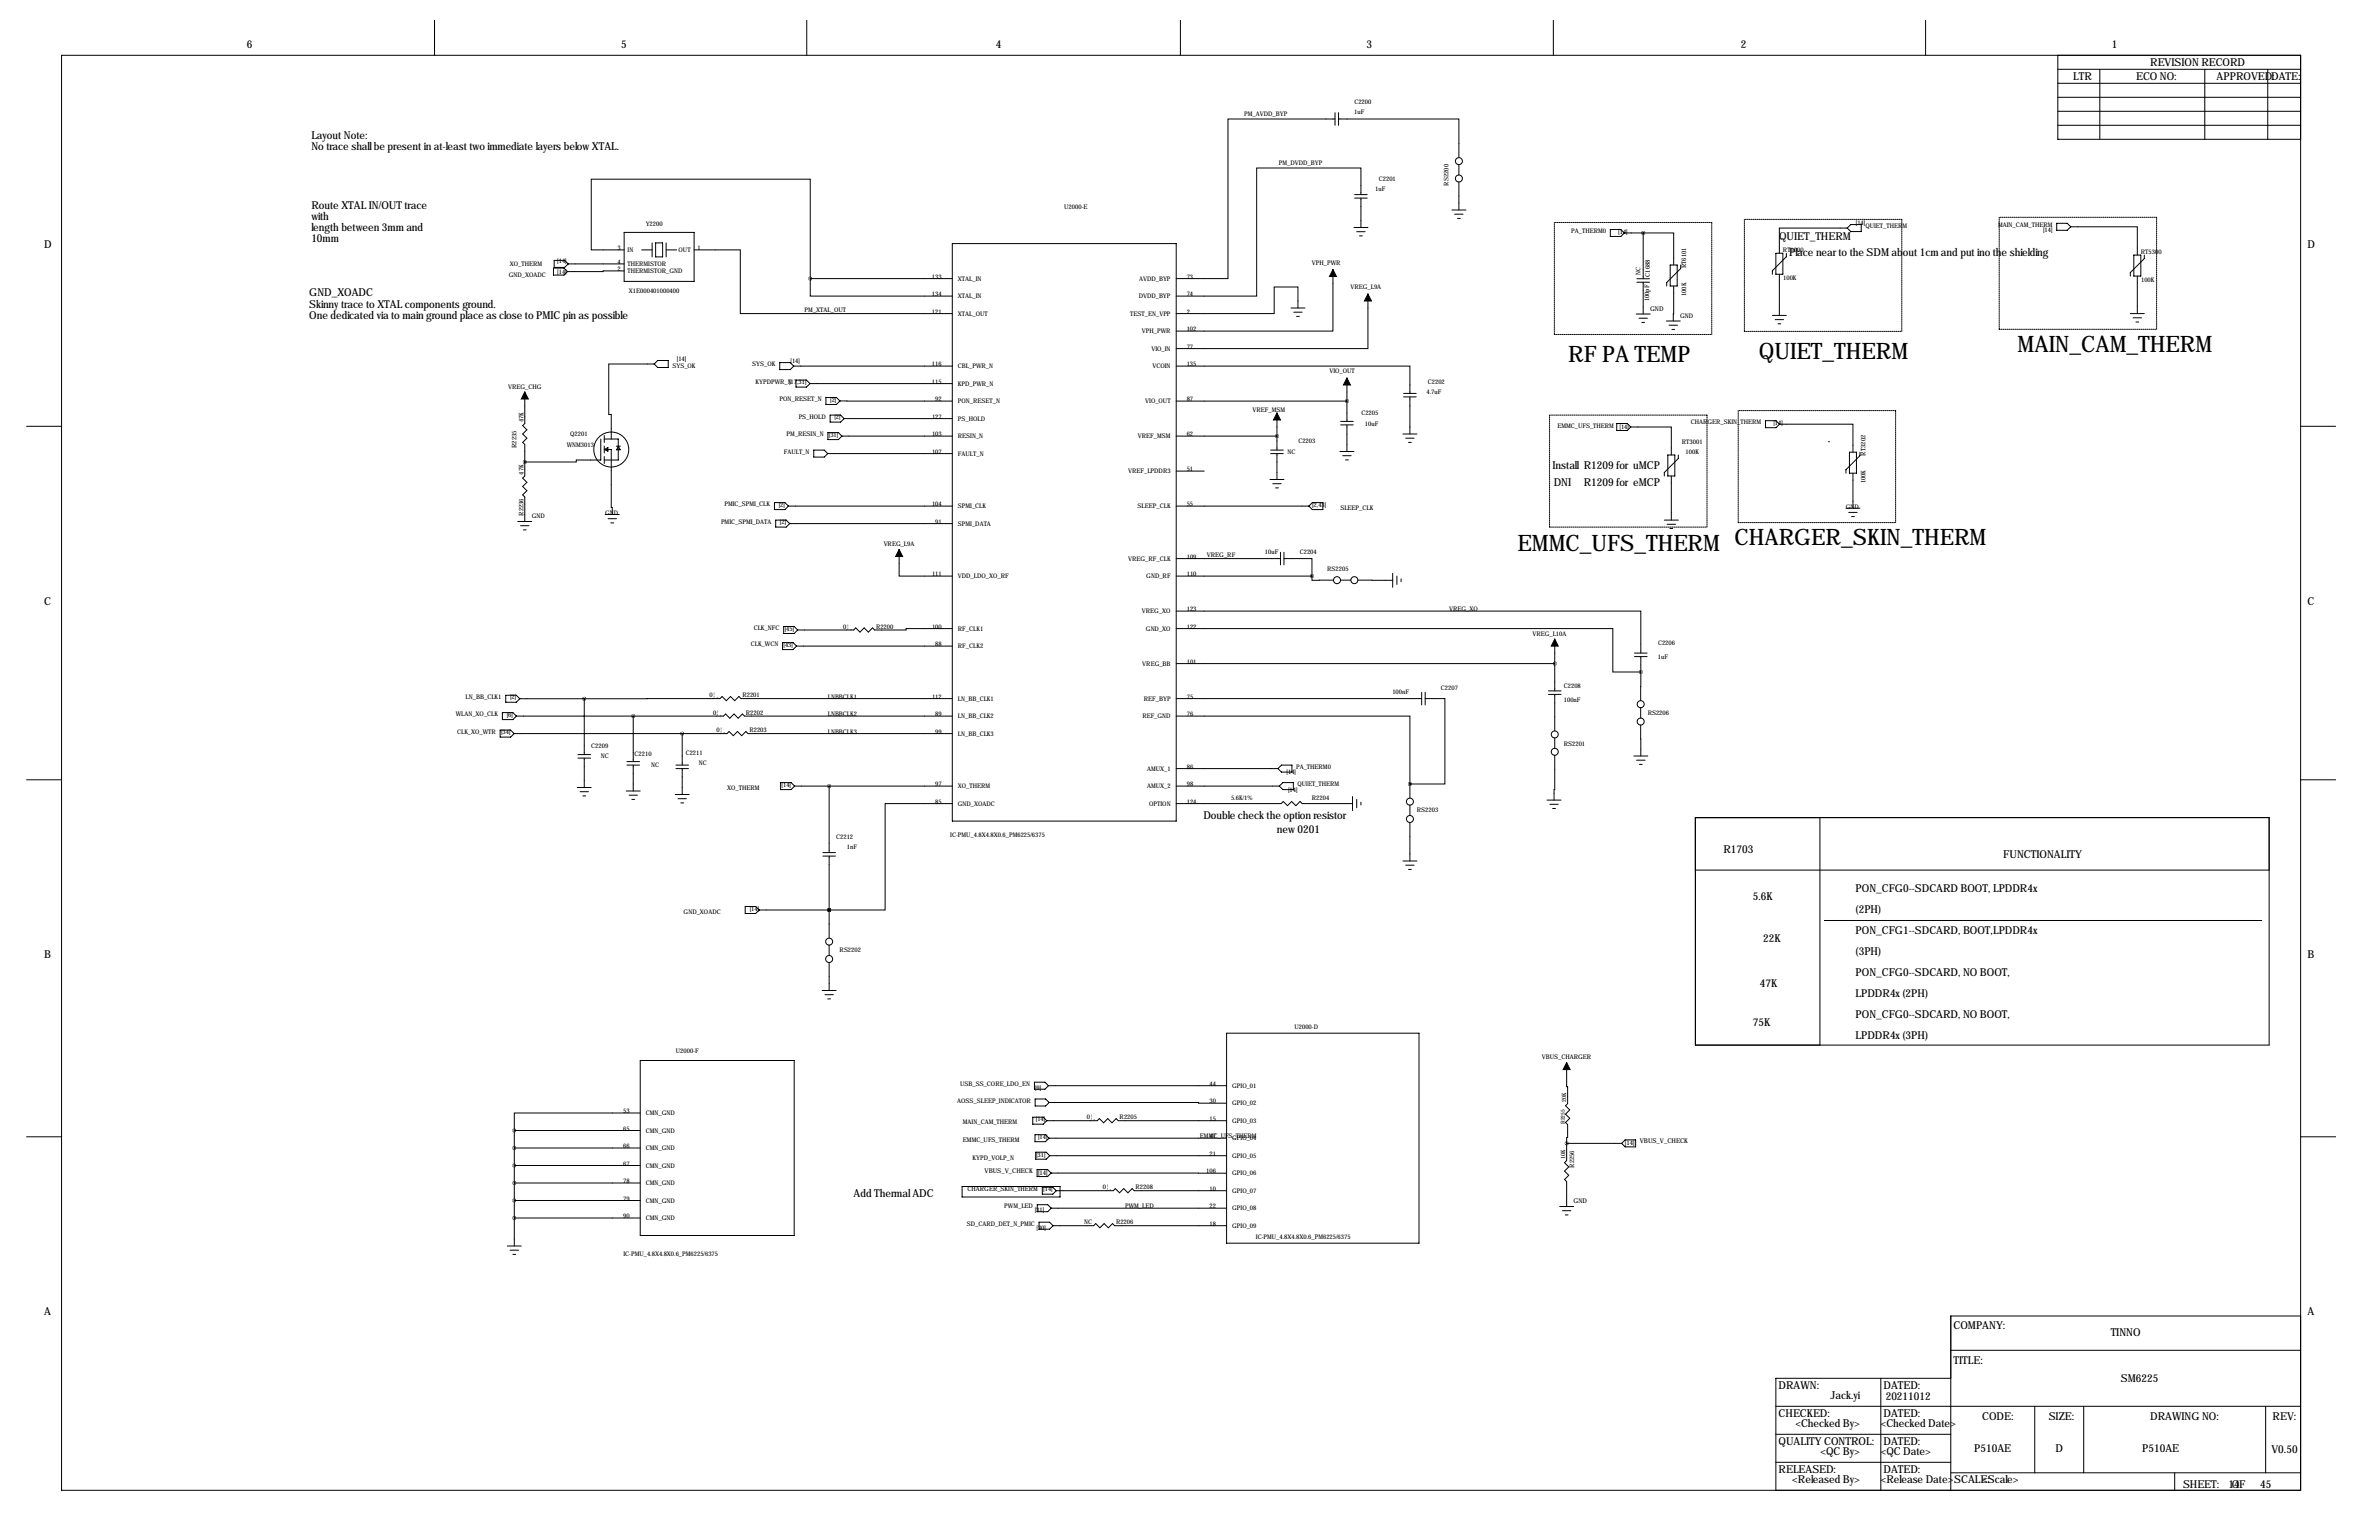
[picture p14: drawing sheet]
<svg xmlns="http://www.w3.org/2000/svg" width="864mm" height="559mm" viewBox="0 0 864 559" stroke-linecap="round" stroke-linejoin="round" font-family="sans-serif">
<defs><g id="words">
<g font-size="8.2">
<text x="569.3" y="131.5">RF PA TEMP</text>
<text x="638.5" y="130.3">QUIET_THERM</text>
<text x="732.4" y="127.6">MAIN_CAM_THERM</text>
<text x="550.9" y="199.8">EMMC_UFS_THERM CHARGER_SKIN_THERM</text>
</g>
<g font-size="4">
<text x="89.7" y="17.5">6</text>
<text x="225.5" y="17.5">5</text>
<text x="361.4" y="17.5">4</text>
<text x="496.1" y="17.5">3</text>
<text x="631.9" y="17.5">2</text>
<text x="766.6" y="17.5">1</text>
<text x="780.5" y="23.9">REVISION RECORD</text>
<text x="752.6" y="29">LTR</text>
<text x="775.5" y="29">ECO NO:</text>
<text x="804.7" y="29">APPROVED:DATE:</text>
<text x="113" y="50.4">Layout Note:</text>
<text x="113" y="54.5">No trace shall be present in at-least two immediate layers below XTAL.</text>
<text x="113" y="75.8">Route XTAL IN/OUT trace</text>
<text x="113" y="79.9">with</text>
<text x="113" y="83.9">length between 3mm and</text>
<text x="16" y="89.9">D</text>
<text x="113" y="88">10mm</text>
<text x="645.8" y="87.1">QUIET_THERM</text>
<text x="837.7" y="89.9">D</text>
<text x="649.5" y="92.9">Place near to the SDM about 1cm and put ino the shielding</text>
<text x="112.3" y="107.5">GND_XOADC</text>
<text x="112.3" y="111.6">Skinny trace to XTAL components ground.</text>
<text x="112.3" y="115.7">One dedicated via to main ground place as close to PMIC pin as possible</text>
<text x="563.6" y="170">Install R1209 for uMCP</text>
<text x="564" y="176.4">DNI</text>
<text x="574.9" y="176.4">R1209 for eMCP</text>
<text x="16" y="219.5">C</text>
<text x="837.7" y="219.5">C</text>
<text x="436.9" y="297.2">Double check the option resistor</text>
<text x="463.5" y="302.3">new 0201</text>
<text x="625.6" y="309.4">R1703</text>
<text x="727.2" y="311.4">FUNCTIONALITY</text>
<text x="673.6" y="323.7">PON_CFG0--SDCARD BOOT, LPDDR4x</text>
<text x="636.3" y="326.5">5.6K</text>
<text x="673.6" y="331.3">(2PH)</text>
<text x="640.1" y="341.7">22K</text>
<text x="673.6" y="338.9">PON_CFG1--SDCARD, BOOT,LPDDR4x</text>
<text x="16" y="347.7">B</text>
<text x="673.6" y="346.6">(3PH)</text>
<text x="837.7" y="347.7">B</text>
<text x="638.8" y="358.2">47K</text>
<text x="673.6" y="354.2">PON_CFG0--SDCARD, NO BOOT,</text>
<text x="673.6" y="361.8">LPDDR4x (2PH)</text>
<text x="673.6" y="369.4">PON_CFG0--SDCARD, NO BOOT,</text>
<text x="636.3" y="372.2">75K</text>
<text x="673.6" y="377">LPDDR4x (3PH)</text>
<text x="309.9" y="434.3">Add Thermal ADC</text>
<text x="16" y="477.3">A</text>
<text x="837.7" y="477.3">A</text>
<text x="709.2" y="482.3">COMPANY:</text>
<text x="766.2" y="484.9">TINNO</text>
<text x="709.2" y="495">TITLE:</text>
<text x="645.7" y="503.9">DRAW</text>
<text x="657" y="503.9">N:</text>
<text x="683.8" y="503.9">DATED:</text>
<text x="769.9" y="501.4">SM6225</text>
<text x="664.5" y="507.8">Jack.yi</text>
<text x="684.5" y="508.1">20211012</text>
<text x="645.7" y="514.1">CHECKED:</text>
<text x="683.8" y="514.1">DATED:</text>
<text x="719.6" y="515.4">CODE:</text>
<text x="743.7" y="515.4">SIZE:</text>
<text x="780.5" y="515.4">DRAW</text>
<text x="791.9" y="515.4">ING NO:</text>
<text x="825" y="515.4">REV:</text>
<text x="651.8" y="518">&lt;Checked By&gt;</text>
<text x="682.7" y="518">&lt;Checked Date&gt;</text>
<text x="645.7" y="524.3">QUALITY CONTROL:</text>
<text x="683.8" y="524.3">DATED:</text>
<text x="716.7" y="526.8">P510AE</text>
<text x="746.2" y="526.8">D</text>
<text x="777.7" y="526.8">P510AE</text>
<text x="824.5" y="527.1">V0.50</text>
<text x="660.8" y="528.1">&lt;QC By&gt;</text>
<text x="682.7" y="528.1">&lt;QC Date&gt;</text>
<text x="645.7" y="534.4">RELEASED:</text>
<text x="650.6" y="538.3">&lt;Released By&gt;</text>
<text x="682.7" y="538.3">&lt;Release Date&gt;SCALE:</text>
<text x="683.8" y="534.4">DATED:</text>
<text x="719.6" y="538.3">&lt;Scale&gt;</text>
<text x="792.5" y="539.8">SHEET:</text>
<text x="809" y="539.8">14</text>
<text x="810.2" y="539.8">OF</text>
<text x="820.4" y="539.8">45</text>
</g>
<g font-size="2.4">
<text x="599" y="112.7">GND</text>
<text x="589.8" y="415.5">[14]</text>
<text x="595.3" y="414.9">VBUS_V_CHECK</text>
<text x="357.4" y="425.7">VBUS_V_CHECK</text>
<text x="376.8" y="426.2">[14]</text>
<text x="571.2" y="436.5">GND</text>
</g>
<g font-size="2.3">
<text x="451.7" y="41.9">PM_AVDD_BYP</text>
<text x="491.6" y="41.4">1uF</text>
<text x="491.6" y="37.6">C2200</text>
<text x="464.2" y="59.7">PM_DVDD_BYP</text>
<text x="500.5" y="65.5">C2201</text>
<text x="499.2" y="69.3">1uF</text>
<text x="525.8" y="67.3" transform="rotate(-90 525.8 67.3)">RS2200</text>
<text x="386.4" y="75.7">U2000-E</text>
<text x="234.4" y="82">Y2200</text>
<text x="673.7" y="81.8">[14]</text>
<text x="677.1" y="82.8">QUIET_THERM</text>
<text x="725.3" y="82.3">MAIN_CAM_THERM</text>
<text x="570.4" y="84.5">PA_THERM0</text>
<text x="587.5" y="84.8">[14]</text>
<text x="741.6" y="84.3">[14]</text>
<text x="202.3" y="95.5">[14]</text>
<text x="224.1" y="95.8">4</text>
<text x="224.1" y="90.7">3</text>
<text x="227.8" y="91.4">IN</text>
<text x="246.3" y="91.4">OUT</text>
<text x="253.2" y="90.7">1</text>
<text x="647.2" y="91.4">RT1000</text>
<text x="777.2" y="92.1">RT5300</text>
<text x="184.7" y="100.3">GND_XOADC</text>
<text x="185.1" y="96.5">XO_THERM</text>
<text x="202.3" y="99.3">[14]</text>
<text x="224.1" y="98.3">2</text>
<text x="227.8" y="96.5">THERMISTOR</text>
<text x="227.8" y="99.1">THERMISTOR_GND</text>
<text x="338.3" y="101.1">133</text>
<text x="347.7" y="101.9">XTAL_IN</text>
<text x="413.5" y="101.9">AVDD_BYP</text>
<text x="430.8" y="101.1">73</text>
<text x="476.2" y="96">VPH_PW</text>
<text x="485.1" y="96">R</text>
<text x="595.5" y="99.8" transform="rotate(-90 595.5 99.8)">NC</text>
<text x="598.9" y="100.3" transform="rotate(-90 598.9 100.3)">C1688</text>
<text x="612.1" y="97.4" transform="rotate(-90 612.1 97.4)">RT6101</text>
<text x="647.3" y="101.6">100K</text>
<text x="228.3" y="106.2">X1E000401000400</text>
<text x="338.3" y="107.4">134</text>
<text x="430.8" y="107.4">74</text>
<text x="490.2" y="104.9">VREG_L9A</text>
<text x="612.1" y="107.5" transform="rotate(-90 612.1 107.5)">100K</text>
<text x="777.2" y="102.2">100K</text>
<text x="292.1" y="113">PM_XTAL_OUT</text>
<text x="338.3" y="113.8">121</text>
<text x="347.7" y="108.2">XTAL_IN</text>
<text x="413.4" y="108.2">DVDD_BYP</text>
<text x="430.8" y="113.8">2</text>
<text x="598.6" y="109.4" transform="rotate(-90 598.6 109.4)">100pF</text>
<text x="347.7" y="114.6">XTAL_OUT</text>
<text x="410.3" y="114.6">TEST_EN_VPP</text>
<text x="609.9" y="115.2">GND</text>
<text x="414.5" y="120.9">VPH_PW</text>
<text x="423.4" y="120.9">R</text>
<text x="430.8" y="120.1">102</text>
<text x="245.7" y="131.1">[14]</text>
<text x="287" y="131.8">[14]</text>
<text x="418" y="127.3">VIO_IN</text>
<text x="430.8" y="126.5">77</text>
<text x="244.1" y="133.6">SYS_OK</text>
<text x="273.1" y="132.8">SYS_OK</text>
<text x="338.3" y="132.8">116</text>
<text x="347.7" y="133.6">CBL_PW</text>
<text x="356.3" y="133.6">R_N</text>
<text x="418.4" y="133.6">VCOIN</text>
<text x="430.8" y="132.8">135</text>
<text x="482.6" y="135.4">VIO_OUT</text>
<text x="184.4" y="141">VREG_CHG</text>
<text x="274.2" y="139.2">KYPDPW</text>
<text x="283.2" y="139.2">R_N</text>
<text x="286.4" y="139.5">[17,31]</text>
<text x="338.3" y="139.2">115</text>
<text x="347.7" y="140">KPD_PW</text>
<text x="356.4" y="140">R_N</text>
<text x="517.8" y="143">4.7uF</text>
<text x="518.3" y="139.2">C2202</text>
<text x="283" y="145.5">PON_RESET_N</text>
<text x="301.4" y="145.8">[2]</text>
<text x="339.5" y="145.5">92</text>
<text x="347.7" y="146.3">PON_RESET_N</text>
<text x="415.7" y="146.3">VIO_OUT</text>
<text x="430.8" y="145.5">87</text>
<text x="454.7" y="149.4">VREF_MSM</text>
<text x="190" y="153.2" transform="rotate(-90 190 153.2)">47K</text>
<text x="289.9" y="151.9">PS_HOLD</text>
<text x="302.9" y="152.2">[2]</text>
<text x="338.3" y="151.9">127</text>
<text x="347.7" y="152.7">PS_HOLD</text>
<text x="494.2" y="150.6">C2205</text>
<text x="495.5" y="154.4">10uF</text>
<text x="565.3" y="155.3">EMMC_UFS_THERM</text>
<text x="587.9" y="155.6">[14]</text>
<text x="613.8" y="153.9">CHARGER_SKIN_THERM</text>
<text x="643.8" y="154.2">[14]</text>
<text x="207" y="158.2">Q2201</text>
<text x="285.6" y="158.2">PM_RESIN_N</text>
<text x="300.9" y="158.5">[31]</text>
<text x="338.3" y="158.2">103</text>
<text x="347.7" y="159">RESIN_N</text>
<text x="413.1" y="159">VREF_MSM</text>
<text x="430.8" y="158.2">62</text>
<text x="471.3" y="160.8">C2203</text>
<text x="610.6" y="161">RT3001</text>
<text x="187.5" y="162.5" transform="rotate(-90 187.5 162.5)">R2235</text>
<text x="205.7" y="162.1">W</text>
<text x="207.7" y="162.1">NM3013</text>
<text x="284.5" y="164.6">FAULT_N</text>
<text x="338.3" y="164.6">107</text>
<text x="347.7" y="165.4">FAULT_N</text>
<text x="467.4" y="164.6">NC</text>
<text x="611.9" y="164.8">100K</text>
<text x="677.2" y="165.3" transform="rotate(-90 677.2 165.3)">RT3202</text>
<text x="190" y="172.2" transform="rotate(-90 190 172.2)">47K</text>
<text x="409.5" y="171.7">VREF_LPDDR3</text>
<text x="430.8" y="170.9">51</text>
<text x="677.2" y="175.4" transform="rotate(-90 677.2 175.4)">100K</text>
<text x="263" y="183.6">PMIC_SPMI_CLK</text>
<text x="282.7" y="183.9">[2]</text>
<text x="338.3" y="183.6">104</text>
<text x="347.7" y="184.4">SPMI_CLK</text>
<text x="413" y="184.4">SLEEP_CLK</text>
<text x="430.8" y="183.6">55</text>
<text x="476.3" y="183.9">[2,43]</text>
<text x="486.6" y="184.9">SLEEP_CLK</text>
<text x="670.1" y="184.7">GND</text>
<text x="190" y="187.2" transform="rotate(-90 190 187.2)">R2236</text>
<text x="193" y="188">GND</text>
<text x="219.7" y="187">GND</text>
<text x="261.7" y="190">PMIC_SPMI_DATA</text>
<text x="283.1" y="190.3">[2]</text>
<text x="339.5" y="190">91</text>
<text x="347.7" y="190.8">SPMI_DATA</text>
<text x="320.8" y="198.1">VREG_L9A</text>
<text x="409.5" y="203.5">VREG_RF_CLK</text>
<text x="430.8" y="202.7">109</text>
<text x="438.1" y="201.9">VREG_RF</text>
<text x="459.2" y="200.9">10uF</text>
<text x="471.8" y="200.9">C2204</text>
<text x="338.3" y="209">111</text>
<text x="347.7" y="209.8">VDD_LDO_XO_RF</text>
<text x="416.1" y="209.8">GND_RF</text>
<text x="430.8" y="209">110</text>
<text x="481.8" y="207.2">RS2205</text>
<text x="430.8" y="221.7">123</text>
<text x="526" y="221.7">VREG_XO</text>
<text x="414.5" y="222.5">VREG_XO</text>
<text x="273.6" y="228.6">CLK_NFC</text>
<text x="284.9" y="228.9">[45]</text>
<text x="306.1" y="228.1">0¦¸</text>
<text x="318" y="228.1">R2200</text>
<text x="338.3" y="228.1">100</text>
<text x="347.7" y="228.9">RF_CLK1</text>
<text x="416" y="228.9">GND_XO</text>
<text x="430.8" y="228.1">122</text>
<text x="556.3" y="230.6">VREG_L10A</text>
<text x="601.9" y="233.9">C2206</text>
<text x="272.5" y="234.4">CLK_W</text>
<text x="279.6" y="234.4">CN</text>
<text x="284.5" y="234.7">[43]</text>
<text x="339.5" y="234.4">88</text>
<text x="347.7" y="235.2">RF_CLK2</text>
<text x="601.8" y="239">1uF</text>
<text x="414.7" y="241.6">VREG_BB</text>
<text x="430.8" y="240.8">101</text>
<text x="505.4" y="251.7">100nF</text>
<text x="523.1" y="250.4">C2207</text>
<text x="567.7" y="249.7">C2208</text>
<text x="169" y="253.5">LN_BB_CLK1</text>
<text x="185.2" y="253.8">[2]</text>
<text x="257.6" y="253">0¦¸</text>
<text x="269.5" y="253">R2201</text>
<text x="300.5" y="253.5">LNBBCLK1</text>
<text x="338.3" y="253.5">112</text>
<text x="347.7" y="254.3">LN_BB_CLK1</text>
<text x="415.2" y="254.3">REF_BYP</text>
<text x="430.8" y="253.5">75</text>
<text x="567.7" y="254.8">100nF</text>
<text x="165.4" y="259.8">W</text>
<text x="167.4" y="259.8">LAN_XO_CLK</text>
<text x="183.9" y="260.1">[6]</text>
<text x="258.8" y="259.3">0¦¸</text>
<text x="270.8" y="259.3">R2202</text>
<text x="300.5" y="259.8">LNBBCLK2</text>
<text x="339.5" y="259.8">89</text>
<text x="347.7" y="260.6">LN_BB_CLK2</text>
<text x="414.7" y="260.6">REF_GND</text>
<text x="430.8" y="259.8">76</text>
<text x="598.1" y="259.3">RS2206</text>
<text x="165.9" y="266.2">CLK_XO_W</text>
<text x="177.3" y="266.2">TR</text>
<text x="181.9" y="266.5">[34]</text>
<text x="260.1" y="265.7">0¦¸</text>
<text x="272" y="265.7">R2203</text>
<text x="300.5" y="266.2">LNBBCLK3</text>
<text x="339.5" y="266.2">99</text>
<text x="347.7" y="267">LN_BB_CLK3</text>
<text x="214.6" y="271.3">C2209</text>
<text x="218.1" y="275.1">NC</text>
<text x="230.4" y="274.3">C2210</text>
<text x="248.9" y="273.8">C2211</text>
<text x="567.7" y="270.5">RS2201</text>
<text x="236.4" y="278.1">NC</text>
<text x="253.6" y="277.6">NC</text>
<text x="416.4" y="279.7">AMUX_1</text>
<text x="430.8" y="278.9">86</text>
<text x="467.1" y="280.9">[14]</text>
<text x="470.5" y="278.9">PA_THERM0</text>
<text x="264" y="286.5">XO_THERM</text>
<text x="283.7" y="285.5">[14]</text>
<text x="339.5" y="285.2">97</text>
<text x="347.7" y="286">XO_THERM</text>
<text x="416.4" y="286">AMUX_2</text>
<text x="430.8" y="285.2">98</text>
<text x="467.6" y="287.3">[14]</text>
<text x="471" y="285.2">QUIET_THERM</text>
<text x="339.5" y="291.6">85</text>
<text x="347.7" y="292.4">GND_XOADC</text>
<text x="417.2" y="292.4">OPTION</text>
<text x="430.8" y="291.6">124</text>
<text x="446.9" y="290.3">5.6K/1%</text>
<text x="476.2" y="290.3">R2204</text>
<text x="514.3" y="294.6">RS2203</text>
<text x="303.5" y="304.3">C2212</text>
<text x="345" y="303.8">IC-PMU_4.8X4.8X0.6_PM6225/6375</text>
<text x="307.5" y="308.1">1nF</text>
<text x="248.2" y="331.5">GND_XOADC</text>
<text x="272.2" y="330.5">[14]</text>
<text x="304.8" y="345.4">RS2202</text>
<text x="469.9" y="373.4">U2000-D</text>
<text x="245.4" y="382">U2000-F</text>
<text x="559.7" y="384.3">VBUS_CHARGER</text>
<text x="348.5" y="394">USB_SS_CORE_LDO_EN</text>
<text x="375.8" y="395.5">[9]</text>
<text x="439.1" y="394">44</text>
<text x="447.3" y="394.7">GPIO_01</text>
<text x="347.5" y="400.1">AOSS_SLEEP_INDICATOR</text>
<text x="439.1" y="400.3">30</text>
<text x="447.3" y="401.1">GPIO_02</text>
<text x="226.2" y="403.9">53</text>
<text x="234.4" y="404.6">CMN_GND</text>
<text x="349.5" y="407.9">MAIN_CAM_THERM</text>
<text x="376" y="406.9">[14]</text>
<text x="394.5" y="406.2">0¦¸</text>
<text x="406.4" y="406.2">R2205</text>
<text x="439.1" y="406.7">15</text>
<text x="447.3" y="407.4">GPIO_03</text>
<text x="226.2" y="410.2">65</text>
<text x="234.4" y="411">CMN_GND</text>
<text x="376.9" y="413.3">[14]</text>
<text x="435.6" y="412.8">EMMC_UFS_THERM</text>
<text x="439.1" y="413">47</text>
<text x="447.3" y="413.8">GPIO_04</text>
<text x="226.2" y="416.6">66</text>
<text x="234.4" y="417.3">CMN_GND</text>
<text x="349.6" y="414.3">EMMC_UFS_THERM</text>
<text x="376.1" y="419.9">[31]</text>
<text x="439.1" y="419.4">21</text>
<text x="226.2" y="422.9">67</text>
<text x="234.4" y="423.7">CMN_GND</text>
<text x="353.1" y="420.9">KYPD_VOLP_N</text>
<text x="437.9" y="425.7">106</text>
<text x="447.3" y="420.1">GPIO_05</text>
<text x="571.4" y="423.7" transform="rotate(-90 571.4 423.7)">R2256</text>
<text x="226.2" y="429.3">78</text>
<text x="234.4" y="430">CMN_GND</text>
<text x="400.3" y="431.6">0¦¸</text>
<text x="412.2" y="431.6">R2208</text>
<text x="447.3" y="426.5">GPIO_06</text>
<text x="226.2" y="435.6">79</text>
<text x="234.4" y="436.4">CMN_GND</text>
<text x="351.3" y="432.1">CHARGER_SKIN_THERM</text>
<text x="378.7" y="432.3">[14]</text>
<text x="439.1" y="432.1">10</text>
<text x="447.3" y="432.8">GPIO_07</text>
<text x="226.2" y="442">90</text>
<text x="234.4" y="442.7">CMN_GND</text>
<text x="364.6" y="438.4">PW</text>
<text x="367.9" y="438.4">M_LED</text>
<text x="375.6" y="439.9">[31]</text>
<text x="408.4" y="438.2">PW</text>
<text x="411.7" y="438.2">M_LED</text>
<text x="439.1" y="438.4">22</text>
<text x="447.3" y="439.2">GPIO_08</text>
<text x="351" y="444.8">SD_CARD_DET_N_PMIC</text>
<text x="376.3" y="446.3">[30]</text>
<text x="393.6" y="444.3">NC</text>
<text x="405.1" y="444.3">R2206</text>
<text x="439.1" y="444.8">18</text>
<text x="447.3" y="445.5">GPIO_09</text>
<text x="455.9" y="449.6">IC-PMU_4.8X4.8X0.6_PM6225/6375</text>
<text x="226.3" y="455.7">IC-PMU_4.8X4.8X0.6_PM6225/6375</text>
</g>
<g font-size="2.1">
<text x="568.5" y="399.9" transform="rotate(-90 568.5 399.9)">20K</text>
<text x="568.1" y="420.6" transform="rotate(-90 568.1 420.6)">10K</text>
</g>
<text font-size="2" x="568.1" y="407.9" transform="rotate(-90 568.1 407.9)">R2255</text>
</g></defs>
<g fill="none" stroke="#000" stroke-width=".36">
<path d="M157.7 7.4v12.7M292.9 7.4v12.7M428.5 7.4v12.7M563.9 7.4v12.7M699 7.4v12.7M22.4 20.1h812.8v520.7h-812.8zM747 35.3h88.2M747 30.2h88.2M747 25.1h88.2M747 20.1v30.4h88.2M762.3 25.1v25.4M800.4 25.1v25.4"/>
<path d="M823.2 25.1v25.4M484.6 43.2h-38.8v57.9h-18.8M484.6 40.9v4.6M485.9 40.9v4.6M485.9 43.2h43.7v13.9M529.6 59.7v3.8M747 45.5h88.2M747 40.4h88.2M491.7 70.6h4.6M491.7 71.9h4.6M494 70.6v-9.6h-37.8v46.4h-29.2M494 71.9v10.7"/>
<path d="M527 76.2h5.1M528.1 77.7h3M529.1 79.2h1M529.6 66v10.2M200.9 97.3h3.8l1.3 1.3-1.3 1.2h-3.8zM201.2 94.5h3.8l1.2 1.3-1.2 1.2h-3.8zM206.2 95.8h20.4M226.6 84.3h25.4v17.8h-25.4zM226.6 90.7h-12v-25.7h79.5v36.1M226.6 98.3l-20.6 .3M232.9 90.7h3.8M236.7 88.1v5.1"/>
<path d="M238 88.1h2.5v5.1h-2.5zM241.8 88.1v5.1M241.8 90.7h3.8M252 90.7h16.7v23.1h77M345.7 88.4h81.3v209.5h-81.3zM483.9 97.8v22.3h-56.9M491.5 82.6h5.1M492.5 84.1h3.1M493.5 85.6h1M584.6 83.3h3.8l1.2 1.2-1.2 1.3h-3.8zM596.5 84.5h11.1v11.7M596.5 84.5v16.6"/>
<path d="M596.5 84.5h-6.9M606.3 96.2h2.5v7.6h-2.5zM610.1 96.2v1.2l-5.1 5.1v1.3M644.7 91.9h2.5v7.6h-2.5zM645.9 99.5v15M648.5 91.9v1.3l-5.1 5v1.3M670.6 82.8h-24.7v9.1M670.6 82.8l1.2-1.3h3.8v2.5h-3.8zM746.6 81h3.8l1.3 1.3-1.3 1.3h-3.8zM751.7 82.3h24.2v10.3M774.6 92.6h2.5v7.6h-2.5zM778.4 92.6v1.2l-5.1 5.1v1.3"/>
<path d="M294.1 101.1v6.3h51.6M294.1 101.1h51.6M468.6 111.8h5.1M469.6 113.3h3.1M470.7 114.8h1M471.2 111.8v-7.7h-8.7v9.7h-35.5M496.6 106.7v19.8h-69.6M594 113.9h5M594.2 101.1h4.6M594.2 102.4h4.6M595 115.5h3M596 117h1"/>
<path d="M596.5 102.4v11.5M604.9 116.5h5.1M605.9 118h3M606.9 119.5h1M607.6 103.8l-.2 12.7M643.4 114.5h5.1M644.4 116h3M645.4 117.5h1M773.3 113.8h5.1M774.3 115.3h3.1M775.4 116.8h1M775.9 100.2v13.6"/>
<path d="M237.5 132.1h-16.5v18.3h.9v8.9M237.5 132.1l1.3-1.3h3.8v2.6h-3.8zM283.1 131.6h3.8l1.2 1.2-1.2 1.3h-3.8zM288.1 132.8h57.6M289 137.9h3.8l1.2 1.3-1.2 1.3h-3.8zM294 139.2h51.7M427 132.8h84.8v9.9M488.9 137.2v15.7M9.7 154.7h12.7M190.5 142.2v11.5l-.8 .7 1.6 1.6-1.6 1.5 1.6 1.5-1.6 1.5 .8 .8v11.4l-.8 .8 1.6 1.5-1.6 1.5 1.6 1.6-1.6 1.5 .8 .7v8.9M218.1 159.3v7.6h-8.9v.7h-18.7M219.4 158v2.6"/>
<path d="M219.4 159.3h5v7.6h-5M299.8 144.2h3.8l1.3 1.3-1.3 1.3h-3.8zM300.5 157h3.8l1.3 1.2-1.3 1.3h-3.8zM301.3 150.6h3.9l1.2 1.3-1.2 1.3h-3.9zM304.9 145.5h40.8M305.6 158.2h40.1M306.4 151.9h39.3M463.5 149.9v13.4M463.6 158.2h-36.6M486.7 154.2h4.5M486.7 152.9h4.5M488.9 154.2v9.6"/>
<path d="M489 145.5h-62M509.3 157.5h5M509.5 144h4.6M509.5 142.7h4.6M510.3 159h3M511.8 144v13.5M586.9 153.7h3.8l1.3 1.2-1.3 1.3h-3.8zM592 154.9h14.7v10.2M640.9 152.7h3.8l1.3 1.2-1.3 1.3h-3.8zM646 153.9h26.6v10.2M835.2 154.7h12.7M219.4 161.8v2.6"/>
<path d="M219.4 165.7v2.5M219.5 163.1l1.2 .6v-1.3l-1.3 .7h2.5v21.1h.4l-.1 2.5M223.7 161.9h1.5M224.4 161.9l.7 1.3h-1.3l.6-1.2M295.4 163.3h3.8l1.3 1.3-1.3 1.3h-3.8zM300.5 164.6h45.2M427 170.9h10.1M461 174h5.1M461.3 163.3h4.5M461.3 164.6h4.5M462 175.5h3.1M463 177h1.1"/>
<path d="M463.5 164.6v9.4M486.4 163.8h5.1M487.4 165.4h3.1M488.4 166.9h1.1M511.3 160.5h1M605.4 165.1h2.6v7.6h-2.6zM606.7 172.7v16M609.2 165.1v1.3l-5 5v1.3M663.8 160.3h.1M671.4 164.1h2.5v7.6h-2.5zM672.6 171.7v12.7M675.2 164.1v1.3l-5.1 5v1.3"/>
<path d="M188 189.2h5M189 190.8h3M190 192.3h1M219.7 186.7h5.1M220.7 188.2h3.1M221.7 189.7h1.1M281.1 182.4h3.8l1.3 1.2-1.3 1.3h-3.8zM281.6 188.7h3.8l1.3 1.3-1.3 1.3h-3.8zM286.2 183.6h59.5M286.7 190h59M326.4 199.4v9.6h19.3M427 183.6h48.1"/>
<path d="M475.1 183.6l1.3-1.2h3.8v2.5h-3.8zM604.2 188.7h5M605.2 190.2h3M606.2 191.8h1M670.1 184.4h5.1M671.1 185.9h3.1M672.1 187.5h1M427 209h49.3M427 202.7h37.8M464.8 200.4v4.6M466.1 200.4v4.6M466.1 202.7h10.2v6.3"/>
<path d="M476.3 209v1.6l7.7-.1M486.6 210.5h3.8M492.9 210.5l12.7 .1M505.6 208v5.1M507.1 209v3.1M508.6 210.1v1M284.1 233.2h3.8l1.3 1.2-1.3 1.3h-3.8zM284.5 227.3h3.8l1.3 1.3-1.3 1.3h-3.8zM289.2 234.4h56.5M345.7 228.1h-16.8v.5h-11.4l-.8-.8-1.5 1.6-1.5-1.6-1.5 1.6-1.6-1.6-.7 .8h-20.3M427 221.7h168.6v15.3M427 228.1h158.5v15.7h10.1"/>
<path d="M564.4 231.9v18.8M593.3 237h4.6M593.3 238.3h4.6M595.6 238.3v5.5M182.4 258.6h3.8l1.3 1.2-1.3 1.3h-3.8zM183.6 252.3h3.8l1.3 1.2-1.3 1.3h-3.8zM187.5 259.8h75.1l.8-.7 1.5 1.5 1.5-1.5 1.6 1.5 1.5-1.5 .8 .7h75.4M188.7 253.5h23.4M212.1 253.5v20.3M229.9 259.8v16.6M345.7 253.5h-76.7l-.8-.8-1.5 1.6-1.5-1.6-1.5 1.6-1.6-1.6-.7 .8h-49.3M427 259.8h84.8v24.7"/>
<path d="M427 253.5h89.1M427 240.8h137.4M516.1 251.2v4.6M517.3 253.5h7.2v31h-12.7M517.3 251.2v4.6M562.1 250.7h4.6M562.1 252h4.6M564.4 252v13.2M595.6 256.7v3.9M595.6 243.8v10.4M181.6 264.9h3.8l1.2 1.3-1.2 1.3h-3.8zM186.6 266.2h77.3l.8-.8 1.5 1.6 1.5-1.6 1.5 1.6 1.6-1.6 .7 .8h74.2"/>
<path d="M209.8 273.8h4.6M209.8 275.1h4.6M212.1 275.1v10.6M227.6 276.4h4.6M227.6 277.6h4.6M229.9 277.6v9.4M245.4 278.9h4.5M245.4 277.6h4.5M247.6 278.9v9.4M247.7 266.2l-.1 11.4M427 278.9h36.9M463.9 278.9l1.3-1.3h3.8v2.6h-3.8z"/>
<path d="M564.4 274.1v12.4h-.3v3.8M564.4 267.7v3.8M593.1 274.3h5.1M594.1 275.8h3.1M595.1 277.4h1M595.6 263.1v11.2M9.7 283h12.7M209.6 285.8h5M210.6 287.3h3M211.6 288.8h1M227.3 287h5.1M228.3 288.5h3.1"/>
<path d="M229.4 290.1h1M245.1 288.3h5.1M246.1 289.8h3.1M247.1 291.3h1.1M283.4 284h3.8l1.2 1.2-1.2 1.3h-3.8zM288.4 285.2h57.3M301 285.2v24.2M345.7 291.6h-24.4v38.6h-20.3M427 291.6h38.1l.7-.8 1.6 1.6 1.5-1.6 1.5 1.6 1.5-1.6 .8 .8h18.3M427 285.2h37.4M464.4 285.2l1.3-1.2h3.8v2.5h-3.8zM491 289.1v5"/>
<path d="M492.5 290.1v3M494 291.1v1M511.8 284.5h.1M511.8 284.5v5.1M511.8 292.1v3.8M511.8 298.5v13.9M561.6 290.3h5.1M562.6 291.8h3.1M563.6 293.4h1M615.4 296.7h208.3v82.5h-208.3zM660.7 296.7v82.5M835.2 283h12.7"/>
<path d="M298.7 309.4h4.6M298.7 310.6h4.6M301 310.6v29.8M509.3 312.4h5M510.3 313.9h3M511.3 315.5h1M615.4 315.7h208.3M270.5 328.9h3.8l1.3 1.3-1.3 1.3h-3.8zM275.6 330.2h25.4M301 330.2h.1M662.4 334h.1M662.4 334h158.3"/>
<path d="M820.7 334h.1M298.5 359.4h5M301 342.9v3.8M301 349.3v10.1M299.5 360.9h3M300.5 362.5h1M445.3 374.9h69.8v76.2h-69.8zM232.4 384.8h55.9v63.5h-55.9zM375.5 392.7h3.8l1.3 1.3-1.3 1.2h-3.8zM375.8 398.8h3.8l1.2 1.2-1.2 1.3h-3.8zM380.6 394h64.7M568.7 385.6v8.7h.4v6.2l-.8 .7 1.5 1.5-1.5 1.6 1.5 1.5-1.5 1.5 .8 .8v4.7h-.4v2.1"/>
<path d="M9.7 412.5h12.7M186.7 410.2v41.9M232.4 403.9h-45.7v6.3M232.4 410.2h-45.7M232.4 416.6h-45.7M374.9 405.4h3.8l1.3 1.3-1.3 1.2h-3.8zM375.7 411.7h3.8l1.3 1.3-1.3 1.3h-3.8zM376 418.1h3.8l1.2 1.3-1.2 1.2h-3.8zM380 406.7h18.3l.8-.8 1.5 1.5 1.5-1.5 1.6 1.5 1.5-1.5 .7 .8h39.4M380.8 413h64.5M380.8 400l54.3 .1v.2h10.2M381 419.4h64.3"/>
<path d="M568.7 414.9v6.2l-.8 .8 1.6 1.5-1.6 1.5 1.6 1.6-1.6 1.5 .8 .8v9M588.7 414.9h-20M588.7 414.9l1.2-1.3h3.8v2.6h-3.8zM835.2 412.5h12.7M232.4 422.9h-45.7M232.4 435.6h-45.7M232.4 429.3h-45.7M349.3 430.5h35.5v3.8h-35.5zM376.5 424.4h3.8l1.3 1.3-1.3 1.2h-3.8zM376.5 437.1h3.8l1.3 1.3-1.3 1.3h-3.8zM378.4 430.8h3.8l1.2 1.3-1.2 1.2h-3.8zM381.6 425.7h63.7"/>
<path d="M381.6 438.4h63.7M383.4 432.1h20.7l.8-.8 1.5 1.5 1.5-1.5 1.5 1.5 1.6-1.5 .7 .8h33.6M566.2 437.8h5M567.2 439.3h3M184.2 452.1h5M185.2 453.6h3M186.2 455.2h1M232.4 442h-45.7M377.2 443.5h3.8l1.3 1.3-1.3 1.2h-3.8zM382.3 444.8h14.7l.8-.8 1.5 1.5 1.5-1.5 1.5 1.5 1.6-1.5 .7 .8h40.7M568.2 440.8h1M835.2 477.5h-127v63.3"/>
<path d="M708.2 490h127M644.7 510.3h190.5M682.8 500.1v40.7M708.2 500.1h-63.5v40.7M738.6 510.3v24.1M756.4 510.3v24.1M822.5 510.3v24.1M644.7 530.6h63.5M644.7 520.4h63.5M708.2 534.4h127M789.4 534.4v6.4"/>
<circle cx="529.6" cy="58.5" r="1.27"/>
<circle cx="529.6" cy="64.8" r="1.27"/>
<circle cx="221.9" cy="163.1" r="6.4"/>
<circle cx="485.3" cy="210.5" r="1.27"/>
<circle cx="491.6" cy="210.5" r="1.27"/>
<circle cx="595.6" cy="255.5" r="1.27"/>
<circle cx="564.4" cy="272.8" r="1.27"/>
<circle cx="564.4" cy="266.5" r="1.27"/>
<circle cx="595.6" cy="261.8" r="1.27"/>
<circle cx="511.8" cy="297.2" r="1.27"/>
<circle cx="511.8" cy="290.9" r="1.27"/>
<circle cx="301" cy="341.7" r="1.27"/>
<circle cx="301" cy="348" r="1.27"/>
</g>
<g fill="none" stroke="#000" stroke-width=".36" stroke-dasharray=".4 .4">
<path d="M633.2 79.6v40.6M690.4 79.6h-57.2M725.7 78.8v40.7M782.9 78.8h-57.2M564.2 80.7v40.7M621.4 80.7h-57.2M725.7 119.5h57.2M782.9 119.5v-40.7M564.2 121.4h57.2M621.4 121.4v-40.7M633.2 120.2h57.2M690.4 120.2v-40.6"/>
<path d="M562.5 150.6v40.7M619.7 150.6h-57.2M631 149v40.6M688.1 149h-57.1M562.5 191.3h57.2M619.7 191.3v-40.7M631 189.6h57.1M688.1 189.6v-40.6"/>
</g>
<path d="M483.9 97.8l1.2 2.5h-2.5zM496.6 106.7l1.2 2.5h-2.5zM488.9 137.2l1.3 2.5h-2.5zM190.5 142.2l1.3 2.6h-2.6zM463.5 149.9l1.3 2.5h-2.5zM326.4 199.4l1.3 2.5h-2.6zM564.4 231.9l1.3 2.5h-2.6zM568.7 385.6l1.3 2.5h-2.6z" fill="#000" stroke="#000" stroke-width=".36"/>
<path d="M186.6 442a.05 .05 0 0 0 .1 0 .05 .05 0 0 0-.1 0zM186.6 435.6a.05 .05 0 0 0 .1 0 .05 .05 0 0 0-.1 0zM186.6 429.3a.05 .05 0 0 0 .1 0 .05 .05 0 0 0-.1 0zM186.6 422.9a.05 .05 0 0 0 .1 0 .05 .05 0 0 0-.1 0zM186.6 416.6a.05 .05 0 0 0 .1 0 .05 .05 0 0 0-.1 0zM186.6 410.2a.05 .05 0 0 0 .1 0 .05 .05 0 0 0-.1 0zM212 253.5a.05 .05 0 0 0 .1 0 .05 .05 0 0 0-.1 0zM488.9 145.5a.05 .05 0 0 0 .1 0 .05 .05 0 0 0-.1 0zM294.1 101.1a.05 .05 0 0 0 .1 0 .05 .05 0 0 0-.1 0zM511.8 284.5a.05 .05 0 0 0 .1 0 .05 .05 0 0 0-.1 0zM247.6 266.2a.05 .05 0 0 0 .1 0 .05 .05 0 0 0-.1 0zM229.8 259.8a.05 .05 0 0 0 .1 0 .05 .05 0 0 0-.1 0zM300.9 330.2a.05 .05 0 0 0 .1 0 .05 .05 0 0 0-.1 0zM300.9 330.2a.05 .05 0 0 0 .1 0 .05 .05 0 0 0-.1 0zM564.3 240.8a.05 .05 0 0 0 .1 0 .05 .05 0 0 0-.1 0zM300.9 285.2a.05 .05 0 0 0 .1 0 .05 .05 0 0 0-.1 0zM476.2 209a.05 .05 0 0 0 .1 0 .05 .05 0 0 0-.1 0zM463.5 158.2a.05 .05 0 0 0 .1 0 .05 .05 0 0 0-.1 0zM596.4 84.5a.05 .05 0 0 0 .1 0 .05 .05 0 0 0-.1 0zM568.7 414.9a.05 .05 0 0 0 .1 0 .05 .05 0 0 0-.1 0zM595.6 243.8a.05 .05 0 0 0 .1 0 .05 .05 0 0 0-.1 0z" fill="#000" stroke="#000" stroke-width="1.3"/>
<use href="#words"/>
</svg>
